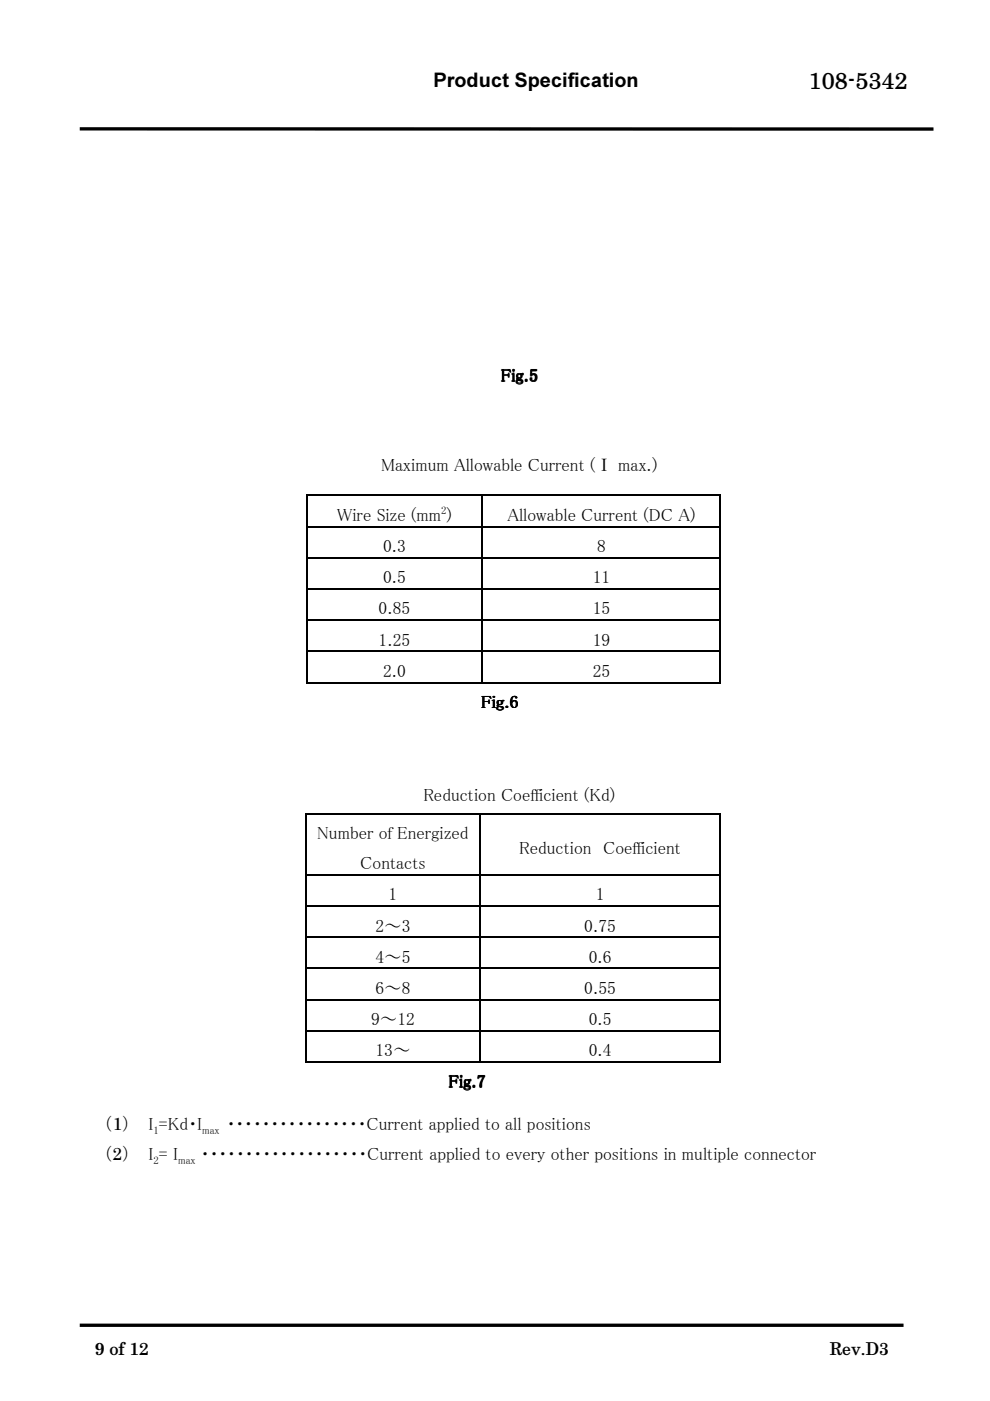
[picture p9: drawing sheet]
<svg xmlns="http://www.w3.org/2000/svg" width="210mm" height="297mm" viewBox="0 0 210 297" stroke-linecap="round" stroke-linejoin="round" font-family="sans-serif">
<defs><g id="words">
<text font-size="5" x="171.4" y="18.8">108-5342</text>
<text font-size="4.2" x="91.9" y="18.4">Product Specification</text>
<g font-size="3.7">
<text x="106.1" y="80.9">Fig.5</text>
<text x="80.8" y="99.9">Maximum Allowable Current (Ⅰ max.)</text>
<text x="71.5" y="110.5">Wire Size (mm )</text>
<text x="107.6" y="110.5">Allowable Current (DC A)</text>
<text x="81.2" y="117.1">0.3</text>
<text x="126.6" y="117.1">8</text>
<text x="81.2" y="123.7">0.5</text>
<text x="125.7" y="123.7">11</text>
<text x="80.3" y="130.3">0.85</text>
<text x="125.7" y="130.3">15</text>
<text x="80.3" y="136.9">1.25</text>
<text x="125.7" y="136.9">19</text>
<text x="81.2" y="143.5">2.0</text>
<text x="125.7" y="143.5">25</text>
<text x="102" y="150.1">Fig.6</text>
<text x="89.8" y="169.8">Reduction Coefficient (Kd)</text>
<text x="67.3" y="177.9">Number of Energized</text>
<text x="76.4" y="184.3">Contacts</text>
<text x="110.1" y="181.1">Reduction Coefficient</text>
<text x="82.4" y="190.9">1</text>
<text x="126.3" y="190.9">1</text>
<text x="79.6" y="197.5">2～3</text>
<text x="123.9" y="197.5">0.75</text>
<text x="79.6" y="204.1">4～5</text>
<text x="124.8" y="204.1">0.6</text>
<text x="79.6" y="210.7">6～8</text>
<text x="123.9" y="210.7">0.55</text>
<text x="78.7" y="217.4">9～12</text>
<text x="124.8" y="217.4">0.5</text>
<text x="79.6" y="224">13～</text>
<text x="124.8" y="224">0.4</text>
<text x="95" y="230.6">Fig.7</text>
<text x="20.1" y="239.6">（1） I =Kd・I</text>
<text x="48.1" y="239.6">・・・・・・・・・・・・・・・・Current applied to all positions</text>
<text x="20.1" y="246">（2） I = I</text>
<text x="42.6" y="246">・・・・・・・・・・・・・・・・・・・Current applied to every other positions in multiple connector</text>
<text x="20.1" y="287.2">9 of 12</text>
<text x="175.9" y="287.2">Rev.D3</text>
</g>
<g font-size="2.3">
<text x="93.5" y="109.1">2</text>
<text x="32.6" y="240.3">1</text>
<text x="42.9" y="240.3">max</text>
<text x="32.6" y="246.7">2</text>
<text x="37.8" y="246.7">max</text>
</g>
</g></defs>
<path d="M16.9 27.3l181 .1M16.9 281h174.7" fill="none" stroke="#000" stroke-width=".71" stroke-linecap="butt"/>
<g fill="#000">
<path d="M64.9 104.9h.2v.3h-.2zM64.9 111.5h.2v.3h-.2zM64.9 118.1h.2v.3h-.2zM102.2 104.9h.2v.3h-.2zM102.2 111.5h.2v.3h-.2zM102.2 118.1h.2v.3h-.2zM152.6 104.9h.3v.3h-.3zM152.6 111.5h.3v.3h-.3zM152.6 118.1h.3v.3h-.3zM64.9 124.7h.2v.3h-.2zM64.9 131.4h.2v.2h-.2zM64.9 138h.2v.2h-.2z"/>
<path d="M102.2 124.7h.2v.3h-.2zM102.2 131.4h.2v.2h-.2zM102.2 138h.2v.2h-.2zM152.6 124.7h.3v.3h-.3zM152.6 131.4h.3v.2h-.3zM152.6 138h.3v.2h-.3zM64.9 144.6h.2v.2h-.2zM102.2 144.6h.2v.2h-.2zM152.6 144.6h.3v.2h-.3zM64.7 172.4h.3v.2h-.3zM101.7 172.4h.3v.2h-.3zM152.5 172.4h.3v.2h-.3z"/>
<path d="M64.7 185.3h.3v.3h-.3zM64.7 192h.3v.2h-.3zM64.7 198.6h.3v.2h-.3zM101.7 185.3h.3v.3h-.3zM101.7 192h.3v.2h-.3zM101.7 198.6h.3v.2h-.3zM152.5 185.3h.3v.3h-.3zM152.5 192h.3v.2h-.3zM152.5 198.6h.3v.2h-.3zM64.7 205.2h.3v.3h-.3zM64.7 211.8h.3v.3h-.3zM64.7 218.4h.3v.3h-.3z"/>
<path d="M101.7 205.2h.3v.3h-.3zM101.7 211.8h.3v.3h-.3zM101.7 218.4h.3v.3h-.3zM152.5 205.2h.3v.3h-.3zM152.5 211.8h.3v.3h-.3zM152.5 218.4h.3v.3h-.3zM64.7 225h.3v.3h-.3zM101.7 225h.3v.3h-.3zM152.5 225h.3v.3h-.3z"/>
</g>
<g fill="none" stroke="#000" stroke-width=".25">
<path d="M65 105.2v6.3M65 111.8v6.3M65 118.4v6.3M65.1 105h37.1M65.1 111.6h37.1M65.1 118.3h37.1M102.3 105.2v6.3M102.3 111.8v6.3M102.3 118.4v6.3M102.4 105h50.2M102.4 111.6h50.2M102.4 118.3h50.2"/>
<path d="M152.8 105.2v6.3M152.8 111.8v6.3M152.8 118.4v6.3M65 125v6.3M65 131.6v6.4M65 138.2v6.4M65.1 124.9h37.1M65.1 131.5h37.1M65.1 138.1h37.1M102.3 125v6.3M102.3 131.6v6.4M102.3 138.2v6.4"/>
<path d="M102.4 124.9h50.2M102.4 131.5h50.2M102.4 138.1h50.2M152.8 125v6.3M152.8 131.6v6.4M152.8 138.2v6.4M65.1 144.7h37.1M102.4 144.7h50.2M64.8 172.6v12.7M65 172.5h36.7M101.9 172.6v12.7M102 172.5h50.5"/>
<path d="M152.7 172.6v12.7M64.8 185.6v6.4M64.8 192.2v6.4M64.8 198.8v6.4M65 185.5h36.7M65 192.1h36.7M65 198.7h36.7M101.9 185.6v6.4M101.9 192.2v6.4M101.9 198.8v6.4M102 185.5h50.5M102 192.1h50.5"/>
<path d="M102 198.7h50.5M152.7 185.6v6.4M152.7 192.2v6.4M152.7 198.8v6.4M64.8 205.5v6.3M64.8 212.1v6.3M64.8 218.7v6.3M65 205.3h36.7M65 211.9h36.7M65 218.5h36.7M101.9 205.5v6.3M101.9 212.1v6.3"/>
<path d="M101.9 218.7v6.3M102 205.3h50.5M102 211.9h50.5M102 218.5h50.5M152.7 205.5v6.3M152.7 212.1v6.3M152.7 218.7v6.3M65 225.1h36.7M102 225.1h50.5"/>
</g>
<use href="#words"/>
</svg>
